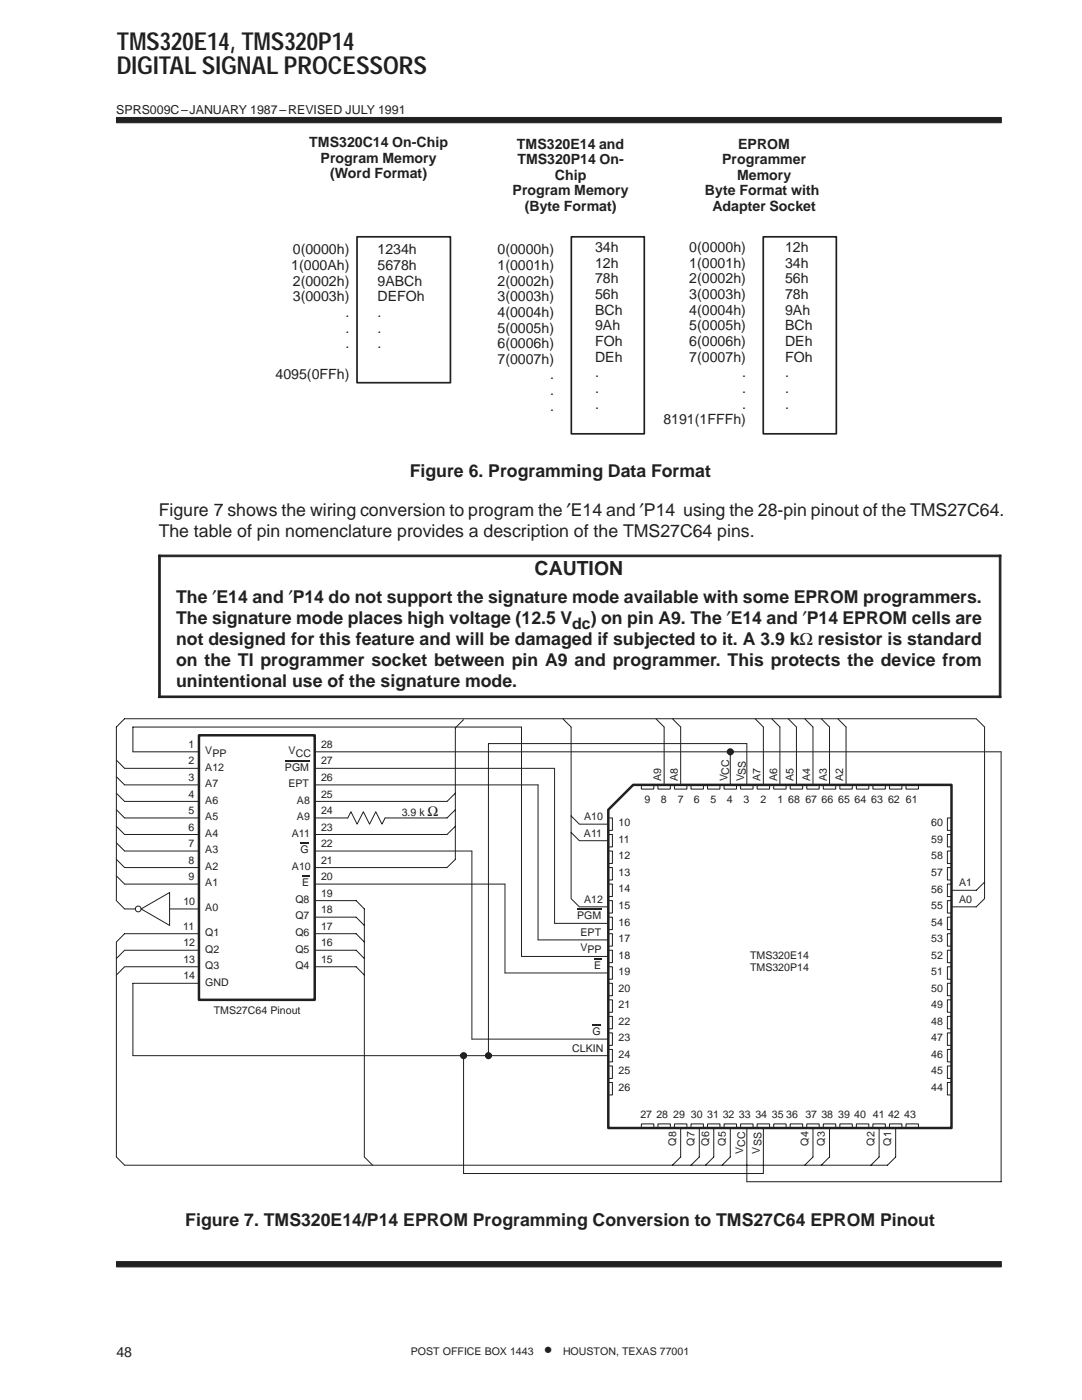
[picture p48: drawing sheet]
<svg xmlns="http://www.w3.org/2000/svg" width="216mm" height="279mm" viewBox="0 0 216 279" stroke-linecap="round" stroke-linejoin="round" font-family="sans-serif">
<defs><g id="words">
<g font-size="4.9" fill="#231f20">
<text x="23.3" y="9.9">TMS320E14, TMS320P14</text>
<text x="23.3" y="14.8">DIGITAL SIGNAL PROCESSORS</text>
</g>
<text font-size="3.9" fill="#231f20" x="106.7" y="114.7">CAUTION</text>
<g font-size="3.5" fill="#231f20">
<text x="81.8" y="95.3">Figure 6. Programming Data Format</text>
<text x="31.7" y="103">Figure 7 shows the wiring conversion to program the ′E14 and ′P14 using the 28-pin pinout of the TMS27C64.</text>
<text x="31.7" y="107.2">The table of pin nomenclature provides a description of the TMS27C64 pins.</text>
<text x="35.1" y="120.4">The ′E14 and ′P14 do not support the signature mode available with some EPROM programmers.</text>
<text x="35.1" y="124.6">The signature mode places high voltage (12.5 V</text>
<text x="35.1" y="128.8">not designed for this feature and will be damaged if subjected to it. A 3.9 kΩ resistor is standard</text>
<text x="35.1" y="133">on the TI programmer socket between pin A9 and programmer. This protects the device from</text>
<text x="35.1" y="137.1">unintentional use of the signature mode.</text>
<text x="37" y="244.6">Figure 7. TMS320E14/P14 EPROM Programming Conversion to TMS27C64 EPROM Pinout</text>
<text x="108.6" y="270.4">•</text>
</g>
<text font-size="3.2" fill="#231f20" x="114.2" y="125.5">dc) on pin A9. The ′E14 and ′P14 EPROM cells are</text>
<g font-size="2.8" fill="#231f20">
<text x="61.7" y="29.4">TMS320C14 On-Chip</text>
<text x="103.2" y="29.6">TMS320E14 and</text>
<text x="147.3" y="29.6">EPROM</text>
<text x="64" y="32.5">Program Memory</text>
<text x="65.9" y="35.6">(Word Format)</text>
<text x="103.2" y="32.8">TMS320P14 On-</text>
<text x="110.7" y="35.9">Chip</text>
<text x="144.1" y="32.8">Programmer</text>
<text x="147.1" y="35.9">Memory</text>
<text x="102.3" y="39">Program Memory</text>
<text x="140.7" y="39">Byte Format with</text>
<text x="104.7" y="42.1">(Byte Format)</text>
<text x="142.2" y="42.1">Adapter Socket</text>
<text x="58.1" y="53.9">1(000Ah)</text>
<text x="58.4" y="50.7">0(0000h)</text>
<text x="75.3" y="50.7">1234h</text>
<text x="75.3" y="53.9">5678h</text>
<text x="99.3" y="50.7">0(0000h)</text>
<text x="99.3" y="53.9">1(0001h)</text>
<text x="118.7" y="50.3">34h</text>
<text x="118.7" y="53.4">12h</text>
<text x="137.5" y="50.3">0(0000h)</text>
<text x="137.5" y="53.4">1(0001h)</text>
<text x="156.7" y="50.3">12h</text>
<text x="156.7" y="53.4">34h</text>
<text x="58.4" y="57">2(0002h)</text>
<text x="75.3" y="57">9ABCh</text>
<text x="99.3" y="57">2(0002h)</text>
<text x="118.7" y="56.6">78h</text>
<text x="118.7" y="59.7">56h</text>
<text x="137.5" y="56.6">2(0002h)</text>
<text x="137.5" y="59.7">3(0003h)</text>
<text x="156.7" y="56.6">56h</text>
<text x="156.7" y="59.7">78h</text>
<text x="58.4" y="60.1">3(0003h)</text>
<text x="68.9" y="63.2">.</text>
<text x="75.3" y="60.1">DEFOh</text>
<text x="75.3" y="63.2">.</text>
<text x="99.3" y="60.1">3(0003h)</text>
<text x="99.3" y="63.2">4(0004h)</text>
<text x="118.7" y="62.8">BCh</text>
<text x="118.7" y="65.9">9Ah</text>
<text x="137.5" y="62.8">4(0004h)</text>
<text x="137.5" y="65.9">5(0005h)</text>
<text x="156.7" y="62.8">9Ah</text>
<text x="156.7" y="65.9">BCh</text>
<text x="68.9" y="66.4">.</text>
<text x="68.9" y="69.5">.</text>
<text x="75.3" y="66.4">.</text>
<text x="75.3" y="69.5">.</text>
<text x="99.3" y="66.4">5(0005h)</text>
<text x="99.3" y="69.5">6(0006h)</text>
<text x="118.7" y="69.1">FOh</text>
<text x="137.5" y="69.1">6(0006h)</text>
<text x="156.7" y="69.1">DEh</text>
<text x="55" y="75.7">4095(0FFh)</text>
<text x="99.3" y="72.6">7(0007h)</text>
<text x="109.8" y="75.7">.</text>
<text x="118.7" y="72.2">DEh</text>
<text x="118.7" y="75.3">.</text>
<text x="137.5" y="72.2">7(0007h)</text>
<text x="148.1" y="75.3">.</text>
<text x="156.7" y="72.2">FOh</text>
<text x="156.7" y="75.3">.</text>
<text x="109.8" y="78.9">.</text>
<text x="109.8" y="82">.</text>
<text x="118.7" y="78.4">.</text>
<text x="118.7" y="81.6">.</text>
<text x="148.1" y="78.4">.</text>
<text x="148.1" y="81.6">.</text>
<text x="156.7" y="78.4">.</text>
<text x="156.7" y="81.6">.</text>
<text x="132.4" y="84.7">8191(1FFFh)</text>
<text x="85.3" y="162.8">Ω</text>
<text x="23.2" y="270.7">48</text>
</g>
<text font-size="2.5" fill="#231f20" x="23.2" y="22.7">SPRS009C–JANUARY 1987–REVISED JULY 1991</text>
<g font-size="2.1" fill="#231f20">
<text x="37.6" y="149.3">1</text>
<text x="64.1" y="149.3">28</text>
<text x="37.6" y="155.9">3</text>
<text x="37.6" y="152.6">2</text>
<text x="41" y="153.8">A12</text>
<text x="41" y="150.5">VPP</text>
<text x="56.9" y="153.8">PGM</text>
<text x="57.6" y="150.5">VCC</text>
<text x="64.1" y="155.9">26</text>
<text x="64.1" y="152.6">27</text>
<text x="132" y="155.9" transform="rotate(-90 132 155.9)">A9</text>
<text x="135.3" y="155.9" transform="rotate(-90 135.3 155.9)">A8</text>
<text x="145.2" y="155.9" transform="rotate(-90 145.2 155.9)">VCC</text>
<text x="148.5" y="155.9" transform="rotate(-90 148.5 155.9)">VSS</text>
<text x="151.8" y="155.9" transform="rotate(-90 151.8 155.9)">A7</text>
<text x="155.1" y="155.9" transform="rotate(-90 155.1 155.9)">A6</text>
<text x="158.4" y="155.9" transform="rotate(-90 158.4 155.9)">A5</text>
<text x="161.7" y="155.9" transform="rotate(-90 161.7 155.9)">A4</text>
<text x="165" y="155.9" transform="rotate(-90 165 155.9)">A3</text>
<text x="168.3" y="155.9" transform="rotate(-90 168.3 155.9)">A2</text>
<text x="37.6" y="159.2">4</text>
<text x="41" y="160.4">A6</text>
<text x="41" y="157.1">A7</text>
<text x="57.6" y="157.1">EPT</text>
<text x="59.3" y="160.4">A8</text>
<text x="64.1" y="159.2">25</text>
<text x="128.6" y="160.3">9</text>
<text x="131.8" y="160.3">8</text>
<text x="135.2" y="160.3">7</text>
<text x="138.4" y="160.3">6</text>
<text x="141.8" y="160.3">5</text>
<text x="145.1" y="160.3">4</text>
<text x="148.4" y="160.3">3</text>
<text x="151.7" y="160.3">2</text>
<text x="155.1" y="160.3">1</text>
<text x="157.3" y="160.3">68</text>
<text x="160.7" y="160.3">67</text>
<text x="163.9" y="160.3">66</text>
<text x="167.2" y="160.3">65</text>
<text x="170.5" y="160.3">64</text>
<text x="173.8" y="160.3">63</text>
<text x="177.2" y="160.3">62</text>
<text x="180.7" y="160.3">61</text>
<text x="37.6" y="165.8">6</text>
<text x="37.6" y="162.5">5</text>
<text x="41" y="167">A4</text>
<text x="41" y="163.7">A5</text>
<text x="58.2" y="167">A11</text>
<text x="59.3" y="163.7">A9</text>
<text x="64.1" y="165.8">23</text>
<text x="64.1" y="162.5">24</text>
<text x="80.2" y="162.8">3.9 k</text>
<text x="116.5" y="167">A11</text>
<text x="116.5" y="163.7">A10</text>
<text x="123.4" y="164.9">10</text>
<text x="185.8" y="164.9">60</text>
<text x="37.6" y="172.4">8</text>
<text x="37.6" y="169.1">7</text>
<text x="41" y="173.6">A2</text>
<text x="41" y="170.3">A3</text>
<text x="58.3" y="173.6">A10</text>
<text x="59.9" y="170.3">G</text>
<text x="64.1" y="172.4">21</text>
<text x="64.1" y="169.1">22</text>
<text x="123.4" y="171.5">12</text>
<text x="123.4" y="168.2">11</text>
<text x="185.8" y="171.5">58</text>
<text x="185.8" y="168.2">59</text>
<text x="37.6" y="175.7">9</text>
<text x="41" y="176.9">A1</text>
<text x="60.3" y="176.9">E</text>
<text x="64.1" y="179">19</text>
<text x="64.1" y="175.7">20</text>
<text x="123.4" y="178.1">14</text>
<text x="123.4" y="174.8">13</text>
<text x="185.8" y="178.1">56</text>
<text x="185.8" y="174.8">57</text>
<text x="191.4" y="176.9">A1</text>
<text x="36.6" y="185.6">11</text>
<text x="36.6" y="180.6">10</text>
<text x="41" y="181.8">A0</text>
<text x="58.9" y="183.5">Q7</text>
<text x="58.9" y="180.2">Q8</text>
<text x="64.1" y="185.6">17</text>
<text x="64.1" y="182.3">18</text>
<text x="115.1" y="183.5">PGM</text>
<text x="116.5" y="180.2">A12</text>
<text x="123.4" y="184.7">16</text>
<text x="123.4" y="181.4">15</text>
<text x="185.8" y="184.7">54</text>
<text x="185.8" y="181.4">55</text>
<text x="191.4" y="180.2">A0</text>
<text x="36.6" y="188.9">12</text>
<text x="41" y="190.1">Q2</text>
<text x="41" y="186.8">Q1</text>
<text x="58.9" y="190.1">Q5</text>
<text x="58.9" y="186.8">Q6</text>
<text x="64.1" y="188.9">16</text>
<text x="115.8" y="189.7">VPP</text>
<text x="115.8" y="186.8">EPT</text>
<text x="123.4" y="191.3">18</text>
<text x="123.4" y="188">17</text>
<text x="149.7" y="191.5">TMS320E14</text>
<text x="185.8" y="191.3">52</text>
<text x="185.8" y="188">53</text>
<text x="36.6" y="195.5">14</text>
<text x="36.6" y="192.2">13</text>
<text x="41" y="196.7">GND</text>
<text x="41" y="193.4">Q3</text>
<text x="58.9" y="193.4">Q4</text>
<text x="64.1" y="192.2">15</text>
<text x="118.6" y="193.4">E</text>
<text x="123.4" y="197.9">20</text>
<text x="123.4" y="194.6">19</text>
<text x="149.7" y="193.8">TMS320P14</text>
<text x="185.8" y="197.9">50</text>
<text x="185.8" y="194.6">51</text>
<text x="42.6" y="202.5">TMS27C64 Pinout</text>
<text x="123.4" y="201.2">21</text>
<text x="185.8" y="201.2">49</text>
<text x="114.2" y="209.9">CLKIN</text>
<text x="118.2" y="206.6">G</text>
<text x="123.4" y="207.8">23</text>
<text x="123.4" y="204.5">22</text>
<text x="185.8" y="207.8">47</text>
<text x="185.8" y="204.5">48</text>
<text x="123.4" y="214.4">25</text>
<text x="123.4" y="211.1">24</text>
<text x="185.8" y="214.4">45</text>
<text x="185.8" y="211.1">46</text>
<text x="123.4" y="217.7">26</text>
<text x="185.8" y="217.7">44</text>
<text x="127.8" y="223.1">27</text>
<text x="131" y="223.1">28</text>
<text x="134.3" y="223.1">29</text>
<text x="137.9" y="223.1">30</text>
<text x="141.1" y="223.1">31</text>
<text x="144.2" y="223.1">32</text>
<text x="147.4" y="223.1">33</text>
<text x="150.7" y="223.1">34</text>
<text x="154" y="223.1">35</text>
<text x="156.9" y="223.1">36</text>
<text x="160.7" y="223.1">37</text>
<text x="163.9" y="223.1">38</text>
<text x="167.2" y="223.1">39</text>
<text x="170.5" y="223.1">40</text>
<text x="174.2" y="223.1">41</text>
<text x="177.2" y="223.1">42</text>
<text x="180.4" y="223.1">43</text>
<text x="134.9" y="228.6" transform="rotate(-90 134.9 228.6)">Q8</text>
<text x="138.6" y="228.6" transform="rotate(-90 138.6 228.6)">Q7</text>
<text x="141.5" y="228.6" transform="rotate(-90 141.5 228.6)">Q6</text>
<text x="144.8" y="228.6" transform="rotate(-90 144.8 228.6)">Q5</text>
<text x="148.3" y="230.3" transform="rotate(-90 148.3 230.3)">VCC</text>
<text x="151.6" y="230.3" transform="rotate(-90 151.6 230.3)">VSS</text>
<text x="161.3" y="228.6" transform="rotate(-90 161.3 228.6)">Q4</text>
<text x="164.6" y="228.6" transform="rotate(-90 164.6 228.6)">Q3</text>
<text x="174.5" y="228.6" transform="rotate(-90 174.5 228.6)">Q2</text>
<text x="177.8" y="228.6" transform="rotate(-90 177.8 228.6)">Q1</text>
<text x="82" y="270.4">POST OFFICE BOX 1443</text>
<text x="112.3" y="270.4">HOUSTON, TEXAS 77001</text>
</g>
</g></defs>
<g fill="#231f20" stroke="#231f20" stroke-width=".2">
<path d="M23.2 23.4h176.6v1.1h-176.6z" fill-rule="evenodd"/>
<path d="M23.2 251.8h176.6v1h-176.6z" fill-rule="evenodd"/>
<path d="M31.7 110.8h.3v28.4h-.3z" fill-rule="evenodd"/>
<path d="M199.4 110.8h.3v28.4h-.3z" fill-rule="evenodd"/>
<path d="M31.7 110.8h168v.3h-168z" fill-rule="evenodd"/>
<path d="M31.7 138.9h168v.3h-168z" fill-rule="evenodd"/>
</g>
<path d="M71.2 47.3h18.7v29.1h-18.7zM114 47.3h14.6v39.3h-14.6zM152.3 47.3h14.6v39.3h-14.6z" fill="none" stroke="#231f20" stroke-width=".34"/>
<circle cx="145.7" cy="150" r=".41" fill="#231f20" stroke="#231f20" stroke-width=".6"/>
<g fill="none" stroke="#231f20" stroke-width=".6">
<circle cx="92.5" cy="210.7" r=".41"/>
<circle cx="97.5" cy="210.7" r=".42"/>
</g>
<g fill="none" stroke="#231f20" stroke-width=".2">
<path d="M90.9 158.3l-1.7 1.6M92.5 143.6l-1.6 1.7v26.2l-1.7 1.6M104.1 145.1v45.8M107.4 156.6v31M110.7 153.3v31M112.3 143.4l1.7 1.7v34.2l1.6 1.7h5.8M130.9 143.4l1.6 1.7M134.2 143.4l1.6 1.7M149 148.4h-51.5v62.3M150.7 143.4l1.6 1.7M154 143.4l1.6 1.7M157.3 143.4l1.6 1.7"/>
<path d="M160.6 143.4l1.6 1.7M163.9 143.4l1.6 1.7M167.2 143.4l1.6 1.7M194.8 143.4l1.7 1.7v34.2l-1.7 1.7h-4.9M199.8 150v85.8h-50.8v-10.7M90.9 164.9l-1.7 1.6M90.9 161.6l-1.7 1.6h-12.4M94.2 169.8v37.6M100.8 176.4v17.8M114 162.8l1.6 1.7h5.8M114 166.1l1.6 1.7h5.8M196.5 176l-1.7 1.7h-4.9"/>
<path d="M92.5 210.7v23.5h59.8v-9.1M72.7 230.9l1.7 1.6M135.8 225.1v5.8l-1.6 1.6M139.5 225.1v5.8l-1.6 1.6M142.4 225.1v5.8l-1.6 1.6M145.7 225.1v5.8l-1.6 1.6M162.2 225.1v5.8l-1.6 1.6M165.5 225.1v5.8l-1.6 1.6M175.4 225.1v5.8l-1.6 1.6M178.7 225.1v5.8l-1.6 1.6h-152.2l-1.7-1.6"/>
</g>
<g fill="#231f20">
<path d="M118.2 204.5h1.7v.2h-1.7z" fill-rule="evenodd"/>
<path d="M118.6 191.3h1.4v.2h-1.4z" fill-rule="evenodd"/>
</g>
<path d="M115.1 181.5h4.9" fill="none" stroke="#231f20" stroke-width=".26"/>
<g fill="none" stroke="#231f20" stroke-width=".2">
<path d="M62.8 159.9h26.4M62.8 156.6h44.6M62.8 153.3h47.9M62.8 150h137M128 156.6v.9h2.5v-.9M131.3 156.6v.9h2.5v-.9M132.5 145.1v11.5M134.6 156.6v.9h2.5v-.9M135.8 145.1v11.5M137.9 156.6v.9h2.5v-.9M141.2 156.6v.9h2.5v-.9M144.5 156.6v.9h2.5v-.9"/>
<path d="M145.7 150v6.6M147.8 156.6v.9h2.5v-.9M149 148.4v8.2M151.1 156.6v.9h2.5v-.9M152.3 145.1v11.5M154.4 156.6v.9h2.5v-.9M155.6 145.1v11.5M157.7 156.6v.9h2.5v-.9M158.9 145.1v11.5M161 156.6v.9h2.5v-.9M162.2 145.1v11.5M164.3 156.6v.9h2.5v-.9"/>
<path d="M165.5 145.1v11.5M167.6 156.6v.9h2.5v-.9M168.8 145.1v11.5M170.9 156.6v.9h2.5v-.9M174.2 156.6v.9h2.5v-.9M177.5 156.6v.9h2.5v-.9M180.8 156.6v.9h2.5v-.9M62.8 163.2h6.6l.6-1.2 1.3 2.5 1.2-2.5 1.2 2.5 1.3-2.5 1.2 2.5 .6-1.3M62.8 179.7h8.3l1.6 1.7v49.5M62.8 176.4h38M62.8 173.1h26.4M62.8 169.8h31.4"/>
<path d="M62.8 166.5h26.4M121.4 179.7h.8v2.5h-.8M121.4 176.4h.8v2.5h-.8M121.4 173.1h.8v2.5h-.8M121.4 169.8h.8v2.5h-.8M121.4 166.5h.8v2.5h-.8M121.4 163.2h.8v2.5h-.8M189.9 163.2h-.9v2.5h.9M189.9 166.5h-.9v2.5h.9M189.9 169.8h-.9v2.5h.9M189.9 173.1h-.9v2.5h.9M189.9 176.4h-.9v2.5h.9"/>
<path d="M189.9 179.7h-.9v2.5h.9M62.8 192.9h8.3l1.6 1.7M62.8 189.6h8.3l1.6 1.7M62.8 186.3h8.3l1.6 1.7M62.8 183h8.3l1.6 1.7M100.8 194.2h20.6M104.1 190.9h17.3M107.4 187.6h14M110.7 184.3h10.7M121.4 199.5h.8v2.5h-.8M121.4 196.2h.8v2.5h-.8M121.4 192.9h.8v2.5h-.8"/>
<path d="M121.4 189.6h.8v2.5h-.8M121.4 186.3h.8v2.5h-.8M121.4 183h.8v2.5h-.8M189.9 183h-.9v2.5h.9M189.9 186.3h-.9v2.5h.9M189.9 189.6h-.9v2.5h.9M189.9 192.9h-.9v2.5h.9M189.9 196.2h-.9v2.5h.9M189.9 199.5h-.9v2.5h.9M26.5 210.7h94.9M94.2 207.4h27.2M121.4 216h.8v2.5h-.8"/>
<path d="M121.4 212.7h.8v2.5h-.8M121.4 209.4h.8v2.5h-.8M121.4 206.1h.8v2.5h-.8M121.4 202.8h.8v2.5h-.8M189.9 202.8h-.9v2.5h.9M189.9 206.1h-.9v2.5h.9M189.9 209.4h-.9v2.5h.9M189.9 212.7h-.9v2.5h.9M189.9 216h-.9v2.5h.9M128 225.1v-.8h2.5v.8M131.3 225.1v-.8h2.5v.8M134.6 225.1v-.8h2.5v.8"/>
<path d="M137.9 225.1v-.8h2.5v.8M141.2 225.1v-.8h2.5v.8M144.5 225.1v-.8h2.5v.8M147.8 225.1v-.8h2.5v.8M151.1 225.1v-.8h2.5v.8M154.4 225.1v-.8h2.5v.8M157.7 225.1v-.8h2.5v.8M161 225.1v-.8h2.5v.8M164.3 225.1v-.8h2.5v.8M167.6 225.1v-.8h2.5v.8M170.9 225.1v-.8h2.5v.8M174.2 225.1v-.8h2.5v.8"/>
<path d="M177.5 225.1v-.8h2.5v.8M180.8 225.1v-.8h2.5v.8"/>
</g>
<path d="M121.4 161.6l4.9-5h63.6v68.5h-68.5z" fill="none" stroke="#231f20" stroke-width=".5"/>
<g fill="#231f20">
<path d="M60.3 174.8h1.4v.2h-1.4z" fill-rule="evenodd"/>
<path d="M59.9 168.2h1.7v.2h-1.7z" fill-rule="evenodd"/>
</g>
<path d="M56.9 151.8h4.8" fill="none" stroke="#231f20" stroke-width=".26"/>
<g fill="none" stroke="#231f20" stroke-width=".2">
<path d="M23.2 151.7l1.7 1.6h14.8M23.2 155l1.7 1.6h14.8M23.2 158.3l1.7 1.6h14.8M104.1 145.1h-77.6v4.9h13.2M194.8 143.4h-169.9l-1.7 1.7v34.6l1.7 1.7h14.6M23.2 161.6l1.7 1.6h14.8M23.2 164.9l1.7 1.6h14.8M23.2 168.2l1.7 1.6h14.8M23.2 171.5l1.7 1.6h14.8M23.2 174.8l1.7 1.6h14.8M39.7 192.9h-14.8l-1.7 1.7M39.7 189.6h-14.8l-1.7 1.7"/>
<path d="M39.7 186.3h-14.8l-1.7 1.7v42.9M39.7 196.2h-13.2v14.5"/>
</g>
<path d="M39.7 146.7h23.1v52.8h-23.1z" fill="none" stroke="#231f20" stroke-width=".5"/>
<path d="M28.2 181.4l5.6-3.3v6.6z" fill="#fff"/>
<path d="M28.2 181.4l5.6-3.3v6.6z" fill="none" stroke="#231f20" stroke-width=".2"/>
<circle cx="27.6" cy="181.4" r=".58" fill="#fff"/>
<path d="M28.2 181.4a.58 .58 0 0 0-.9-.5 .58 .58 0 0 0 .1 1 .58 .58 0 0 0 .8-.5" fill="none" stroke="#231f20" stroke-width=".2"/>
<use href="#words"/>
</svg>
